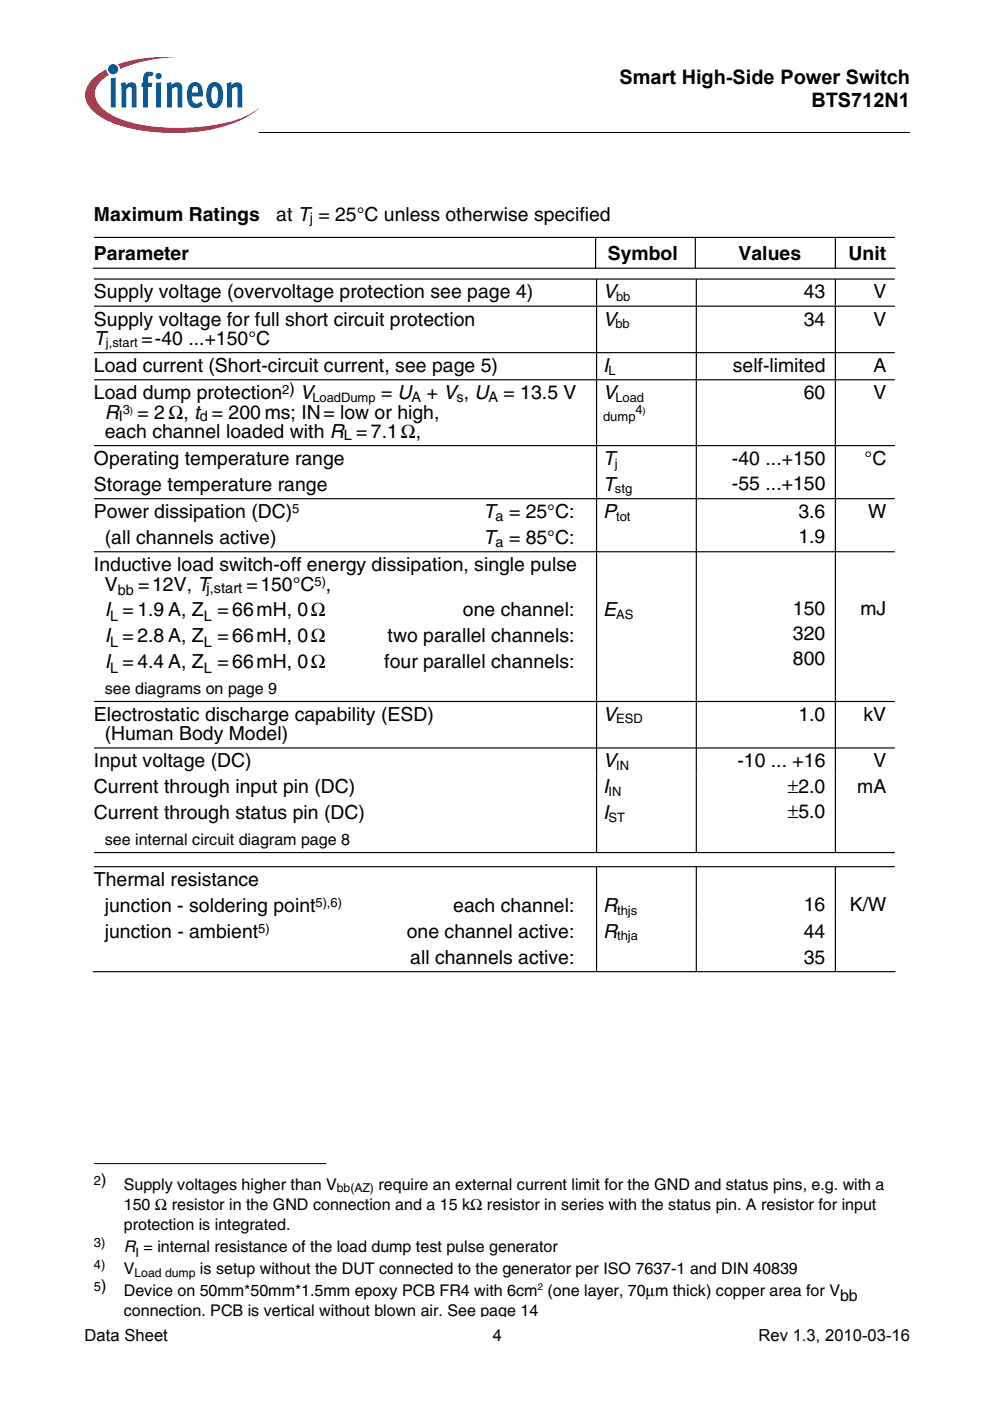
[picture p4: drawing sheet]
<svg xmlns="http://www.w3.org/2000/svg" width="210mm" height="297mm" viewBox="0 0 210 297" stroke-linecap="round" stroke-linejoin="round" font-family="sans-serif">
<defs><g id="words">
<g font-size="4.2">
<text x="131.4" y="17.8">Smart High-Side Power Switch</text>
<text x="172" y="22.8">BTS712N1</text>
<text x="127.9" y="63.3">V</text>
<text x="127.9" y="69">V</text>
<text x="19.9" y="73.1">T</text>
<text x="127.9" y="78.9">I</text>
<text x="22.2" y="88.7">R</text>
<text x="63.7" y="84.6">V</text>
<text x="127.9" y="84.6">V</text>
<text x="127.9" y="98.6">T</text>
<text x="127.9" y="104.1">T</text>
<text x="102.5" y="109.8">T = 25°C:</text>
<text x="127.9" y="109.8">P</text>
<text x="102.5" y="115.3">T = 85°C:</text>
<text x="22.2" y="130.7">I = 1.9 A, Z = 66mH, 0Ω</text>
<text x="127.9" y="130.7">E</text>
<text x="22.2" y="136.2">I = 2.8 A, Z = 66mH, 0Ω</text>
<text x="22.2" y="141.7">I = 4.4 A, Z = 66mH, 0Ω</text>
<text x="127.9" y="152.8">V</text>
<text x="127.9" y="162.7">V</text>
<text x="127.9" y="168.2">I</text>
<text x="127.9" y="173.7">I</text>
<text x="127.9" y="193.4">R</text>
<text x="127.9" y="198.9">R</text>
</g>
<g font-size="4.1">
<text x="19.9" y="46.8">Maximum Ratings</text>
<text x="58.6" y="46.8">at T = 25°C unless otherwise specified</text>
<text x="19.9" y="55.2">Parameter</text>
<text x="128.9" y="55.2">Symbol</text>
<text x="156.6" y="55.2">Values</text>
<text x="179.9" y="55.2">Unit</text>
<text x="19.9" y="63.3">Supply voltage (overvoltage protection see page 4)</text>
<text x="170.4" y="63.3">43</text>
<text x="185.2" y="63.3">V</text>
<text x="19.9" y="69">Supply voltage for full short circuit protection</text>
<text x="170.4" y="69">34</text>
<text x="185.2" y="69">V</text>
<text x="30" y="73.1">=-40 ...+150°C</text>
<text x="19.9" y="78.9">Load current (Short-circuit current, see page 5)</text>
<text x="155.4" y="78.9">self-limited</text>
<text x="185.2" y="78.9">A</text>
<text x="19.9" y="84.6">Load dump protection</text>
<text x="29.1" y="88.7">= 2 Ω, t = 200 ms; IN= low or high,</text>
<text x="80.8" y="84.6">= U</text>
<text x="90.5" y="84.6">+ V , U</text>
<text x="106.8" y="84.6">= 13.5 V</text>
<text x="170.4" y="84.6">60</text>
<text x="185.2" y="84.6">V</text>
<text x="22.2" y="92.8">each channel loaded with R = 7.1Ω,</text>
<text x="19.9" y="98.6">Operating temperature range</text>
<text x="155.2" y="98.6">-40 ...+150</text>
<text x="183.3" y="98.6">°C</text>
<text x="19.9" y="104.1">Storage temperature range</text>
<text x="155.2" y="103.9">-55 ...+150</text>
<text x="19.9" y="109.8">Power dissipation (DC)</text>
<text x="169.3" y="109.8">3.6</text>
<text x="184.1" y="109.8">W</text>
<text x="22.2" y="115.3">(all channels active)</text>
<text x="169.3" y="115.1">1.9</text>
<text x="19.9" y="121.1">Inductive load switch-off energy dissipation, single pulse</text>
<text x="22.2" y="125.2">V</text>
<text x="29.3" y="125.2">=12V, T</text>
<text x="52.2" y="125.2">=150°C ,</text>
<text x="98.2" y="130.7">one channel:</text>
<text x="168.1" y="130.5">150</text>
<text x="182.5" y="130.5">mJ</text>
<text x="82.2" y="136.2">two parallel channels:</text>
<text x="168.1" y="135.8">320</text>
<text x="81.5" y="141.7">four parallel channels:</text>
<text x="168.1" y="141.1">800</text>
<text x="19.9" y="152.8">Electrostatic discharge capability (ESD)</text>
<text x="169.3" y="152.8">1.0</text>
<text x="183.1" y="152.8">kV</text>
<text x="22.2" y="156.9">(Human Body Model)</text>
<text x="19.9" y="162.7">Input voltage (DC)</text>
<text x="156.3" y="162.7">-10 ... +16</text>
<text x="185.2" y="162.7">V</text>
<text x="19.9" y="168.2">Current through input pin (DC)</text>
<text x="19.9" y="173.7">Current through status pin (DC)</text>
<text x="167" y="168.2">±2.0</text>
<text x="167" y="173.5">±5.0</text>
<text x="181.8" y="168.2">mA</text>
<text x="19.9" y="187.9">Thermal resistance</text>
<text x="22.2" y="193.4">junction - soldering point</text>
<text x="96.1" y="193.4">each channel:</text>
<text x="170.4" y="193.2">16</text>
<text x="180.2" y="193.2">K/W</text>
<text x="22.2" y="198.9">junction - ambient</text>
<text x="86.2" y="198.9">one channel active:</text>
<text x="170.4" y="198.9">44</text>
<text x="87" y="204.4">all channels active:</text>
<text x="170.4" y="204.4">35</text>
</g>
<g font-size="3.5">
<text x="26.2" y="265.5">R = internal resistance of the load dump test pulse generator</text>
<text x="17.9" y="284.4">Data Sheet</text>
<text x="104.5" y="284.4">4</text>
<text x="160.8" y="284.4">Rev 1.3, 2010-03-16</text>
</g>
<g font-size="3.4">
<text x="61.4" y="83.6">)</text>
<text x="22.2" y="147.2">see diagrams on page 9</text>
<text x="22.2" y="179.2">see internal circuit diagram page 8</text>
<text x="21.4" y="251.3">)</text>
<text x="26.2" y="252.3">Supply voltages higher than V</text>
<text x="26.2" y="256.5">150 Ω resistor in the GND connection and a 15 kΩ resistor in series with the status pin. A resistor for input</text>
<text x="80.2" y="252.3">require an external current limit for the GND and status pins, e.g. with a</text>
<text x="26.2" y="260.8">protection is integrated.</text>
<text x="21.4" y="273.7">)</text>
<text x="26.2" y="274.8">Device on 50mm*50mm*1.5mm epoxy PCB FR4 with 6cm (one layer, 70µm thick) copper area for V</text>
<text x="26.2" y="270.1">V</text>
<text x="42.4" y="270.1">is setup without the DUT connected to the generator per ISO 7637-1 and DIN 40839</text>
<text x="178.1" y="275.8">bb</text>
<text x="26.2" y="279.1">connection. PCB is vertical without blown air. See page 14</text>
</g>
<g font-size="3.1">
<text x="65.7" y="47.4">j</text>
<text x="25.2" y="89.3">I</text>
<text x="42.3" y="89.3">d</text>
<text x="87.3" y="85.2">A</text>
<text x="96.8" y="85.2">s</text>
<text x="103.6" y="85.2">A</text>
<text x="72.9" y="93.4">L</text>
<text x="105.1" y="110.4">a</text>
<text x="105.1" y="115.9">a</text>
<text x="43.8" y="125.7">j,start</text>
<text x="23.4" y="131.7">L</text>
<text x="25" y="126.2">bb</text>
<text x="43.2" y="131.7">L</text>
<text x="23.4" y="137.2">L</text>
<text x="43.2" y="137.2">L</text>
<text x="23.4" y="142.7">L</text>
<text x="43.2" y="142.7">L</text>
</g>
<g font-size="2.8">
<text x="130.6" y="63.8">bb</text>
<text x="130.5" y="69.6">bb</text>
<text x="22.4" y="73.7">j,start</text>
<text x="59.8" y="83.6">2</text>
<text x="129" y="79.4">L</text>
<text x="26" y="87.7">3</text>
<text x="66.2" y="85.2">LoadDump</text>
<text x="127.9" y="89.3">dump</text>
<text x="130.5" y="85.2">Load</text>
<text x="134.7" y="87.7">4</text>
<text x="130.4" y="99.1">j</text>
<text x="130.4" y="104.6">stg</text>
<text x="62" y="108.8">5</text>
<text x="130.6" y="110.4">tot</text>
<text x="66.7" y="124.2">5)</text>
<text x="130.6" y="131.2">AS</text>
<text x="130.6" y="153.4">ESD</text>
<text x="130.6" y="163.2">IN</text>
<text x="129" y="168.7">IN</text>
<text x="129" y="174.2">ST</text>
<text x="54.7" y="197.8">5)</text>
<text x="66.9" y="192.3">5),6)</text>
<text x="130.8" y="193.9">thjs</text>
<text x="130.8" y="199.4">thja</text>
<text x="19.9" y="251.3">2</text>
<text x="19.9" y="264.4">3)</text>
<text x="19.9" y="269.1">4)</text>
<text x="28.7" y="266.5">I</text>
<text x="19.9" y="273.7">5</text>
</g>
<g font-size="2.6">
<text x="71.4" y="252.8">bb(AZ)</text>
<text x="28.5" y="270.6">Load dump</text>
</g>
<g font-size="2.1">
<text x="27.6" y="87.7">)</text>
<text x="136.3" y="87.7">)</text>
<text x="114" y="273.4">2</text>
</g>
</g></defs>
<circle cx="24" cy="14.7" r="1.08" fill="#0166b3"/>
<g fill="#ed1a40">
<path d="M25 13.6l.8-.2a32.4 32.4 0 0 1 11.9-1.3 31.9 31.9 0 0 0-11.6 2.3l-.7 .2z"/>
<path d="M19.5 16.9a11.1 11.1 0 0 1 3-2.2l.2 .6 .4 .5a4.9 4.9 0 0 0-3 4.3 6.3 6.3 0 0 0 3.8 4.4 31.8 31.8 0 0 0 15.5 2.6 31.6 31.6 0 0 0 13.8-3l1.6-1.2a19.6 19.6 0 0 1-10.3 4.6 41.9 41.9 0 0 1-20.3-1.3 10.1 10.1 0 0 1-5.7-4.3 4.2 4.2 0 0 1 1-5z"/>
</g>
<g fill="#0166b3">
<path d="M23.5 16.6l1-.1v6.3h-1z"/>
<path d="M25.6 17.7l1-.3 .1 .6a1.21 1.21 0 0 1 1.4-.5 1.21 1.21 0 0 1 .9 1.3v4h-1.1v-4.1a.41 .41 0 0 0-.6-.2l-.5 .4v3.9h-1.1z"/>
<path d="M30.8 15.4l.8-.2 .8 .1 .2 .2-.3 .7h-.2a.47 .47 0 0 0-.7 .2v1.1h.9l-.2 .9h-.7v4.4h-1.1v-4.4h-.3v-.9h.3v-.7a1.75 1.75 0 0 1 .5-1.4z"/>
<path d="M35.3 17.7l1-.3 .1 .6a1.21 1.21 0 0 1 1.4-.5 1.21 1.21 0 0 1 .9 1.3v4h-1.1v-4.1a.41 .41 0 0 0-.6-.2l-.5 .4v3.9h-1.1z"/>
<path d="M48 17.7l1-.3 .1 .6a1.21 1.21 0 0 1 1.5-.5 1.21 1.21 0 0 1 .8 1.3v4h-1l-.1-4.1a.41 .41 0 0 0-.6-.2l-.5 .4v3.9h-1z"/>
<path d="M32.9 16.1a.7 .7 0 0 1 1.4 0 .7 .7 0 0 1-1.4 0zM33.1 17.6l1-.2v5.4h-1z"/>
<path d="M40.4 17.8a1.58 1.58 0 0 1 1.7-.2 1.58 1.58 0 0 1 .9 1.5v1.4h-2.3a1.08 1.08 0 0 0 .3 1.1 1.08 1.08 0 0 0 1.1 .2l.5-.3 .4 .7a1.87 1.87 0 0 1-2.2 .6 1.87 1.87 0 0 1-1.1-1.9v-1.7l.2-.8zM40.9 18.5l-.2 1.1h1.3v-.7a.58 .58 0 0 0-.4-.6 .58 .58 0 0 0-.7 .2z"/>
<path d="M44.6 17.7a1.75 1.75 0 0 1 1.9 0 1.75 1.75 0 0 1 .8 1.7v1.3a1.95 1.95 0 0 1-2.3 2.1 2.91 2.91 0 0 1-1.2-3.2 2.77 2.77 0 0 1 .8-1.9zM45.2 18.5a4.3 4.3 0 0 0 0 3.4l.3 .1a1.53 1.53 0 0 0 .7-1.9v-.4a1.18 1.18 0 0 0-.7-1.4z"/>
</g>
<path d="M17.9 29h46v5h-46z" fill="#fff"/>
<path d="M54.9 28l.1 .1z" fill="#000"/>
<path d="M55 28h137.8M19.9 246.7h49.3" fill="none" stroke="#000" stroke-width=".21"/>
<g fill="none" stroke="#000" stroke-width=".25">
<path d="M19.7 56.9h106.5M19.9 50.3h169.8M19.9 59.2h169.8M126.3 50.5v6.5M126.4 56.9h20.9M126.5 59.3v5.5M147.4 50.5v6.5M147.6 56.9h29.4M147.6 59.3v5.5M177.1 50.5v6.5M177.1 59.3v5.5M177.2 56.9h12.6"/>
<path d="M19.9 64.9h169.8M19.9 74.8h169.8M126.5 65v9.6M126.5 74.9v5.5M147.6 65v9.6M147.6 74.9v5.5M177.1 65v9.6M177.1 74.9v5.5M19.9 80.5h169.8M19.9 94.5h169.8M126.5 80.6v13.8M126.5 94.6v11"/>
<path d="M147.6 80.6v13.8M147.6 94.6v11M177.1 80.6v13.8M177.1 94.6v11M19.9 105.7h169.8M19.9 117h169.8M126.5 105.9v11M126.5 117.1v31.5M147.6 105.9v11M147.6 117.1v31.5M177.1 105.9v11M177.1 117.1v31.5"/>
<path d="M19.9 148.7h169.8M19.9 158.6h169.8M126.5 148.9v9.6M126.5 158.7v21.9M147.6 148.9v9.6M147.6 158.7v21.9M177.1 148.9v9.6M177.1 158.7v21.9M19.9 180.8h169.8M19.9 183.8h169.8M126.5 183.9v22.2M147.6 183.9v22.2"/>
<path d="M177.1 183.9v22.2M19.7 206h106.7M126.6 206h20.9M147.8 206h29.2M177.2 206h12.6"/>
</g>
<use href="#words"/>
</svg>
